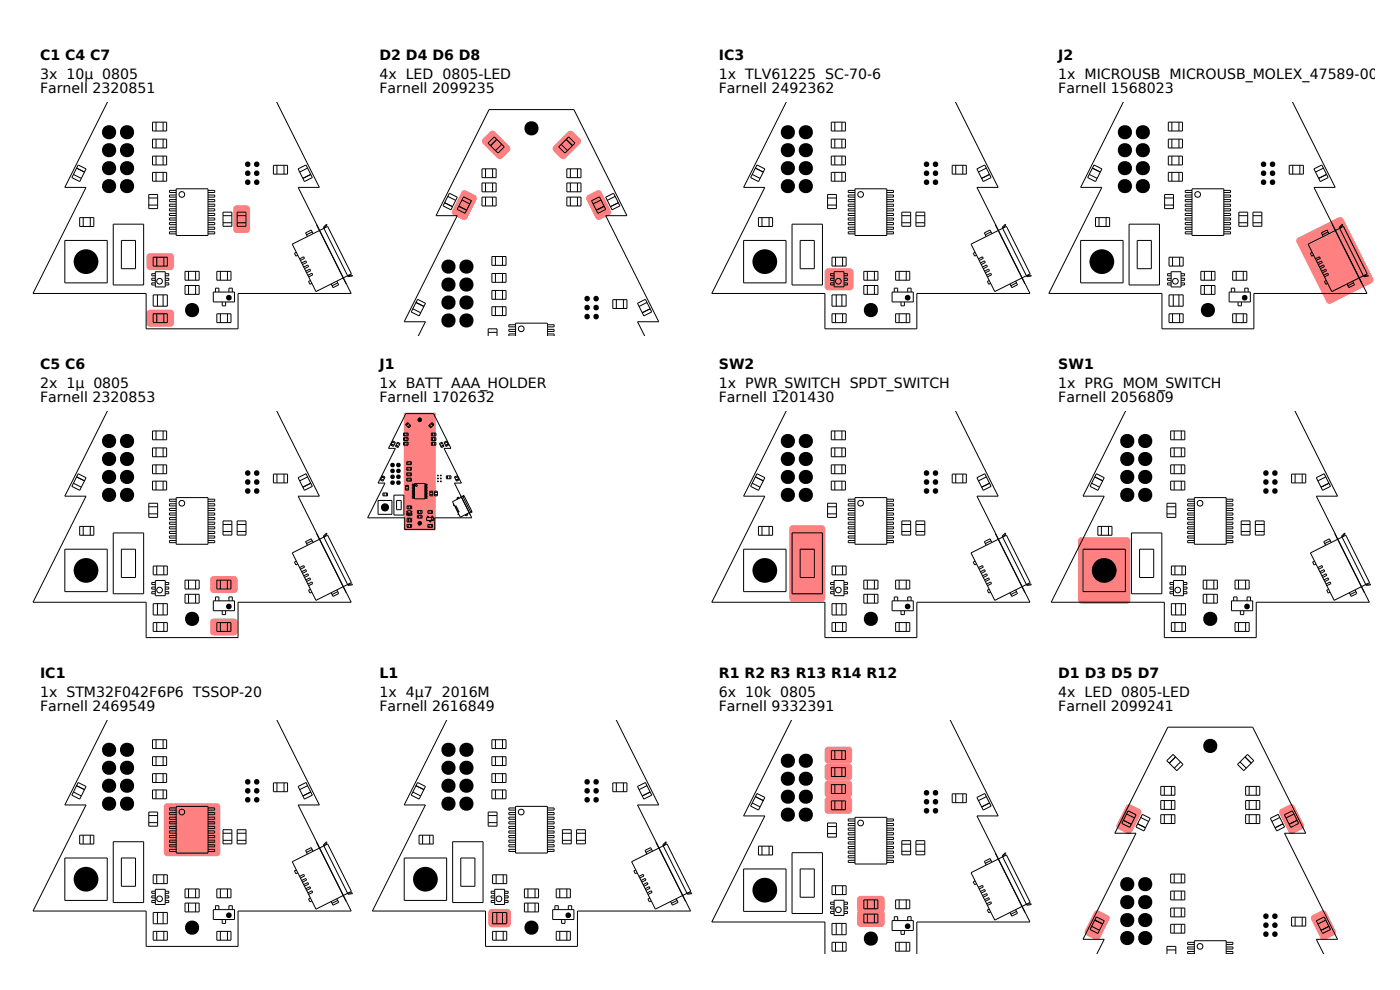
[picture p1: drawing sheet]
<svg xmlns="http://www.w3.org/2000/svg" width="297mm" height="210mm" viewBox="0 0 297 210" stroke-linecap="round" stroke-linejoin="round" font-family="sans-serif">
<defs><g id="words">
<g font-size="3">
<text x="8.5" y="12.8">C1 C4 C7</text>
<text x="8.5" y="16.8">3x 10µ 0805</text>
<text x="80.5" y="12.8">D2 D4 D6 D8</text>
<text x="80.5" y="16.8">4x LED 0805-LED</text>
<text x="152.5" y="12.8">IC3</text>
<text x="152.5" y="16.8">1x TLV61225 SC-70-6</text>
<text x="224.5" y="12.8">J2</text>
<text x="224.5" y="16.8">1x MICROUSB MICROUSB_MOLEX_47589-0001</text>
<text x="8.5" y="19.8">Farnell 2320851</text>
<text x="80.5" y="19.8">Farnell 2099235</text>
<text x="152.5" y="19.8">Farnell 2492362</text>
<text x="224.5" y="19.8">Farnell 1568023</text>
<text x="8.5" y="78.3">C5 C6</text>
<text x="8.5" y="82.3">2x 1µ 0805</text>
<text x="80.5" y="78.3">J1</text>
<text x="80.5" y="82.3">1x BATT AAA_HOLDER</text>
<text x="152.5" y="78.3">SW2</text>
<text x="152.5" y="82.3">1x PWR_SWITCH SPDT_SWITCH</text>
<text x="224.5" y="78.3">SW1</text>
<text x="224.5" y="82.3">1x PRG MOM_SWITCH</text>
<text x="8.5" y="85.3">Farnell 2320853</text>
<text x="80.5" y="85.3">Farnell 1702632</text>
<text x="152.5" y="85.3">Farnell 1201430</text>
<text x="224.5" y="85.3">Farnell 2056809</text>
<text x="8.5" y="143.8">IC1</text>
<text x="80.5" y="143.8">L1</text>
<text x="152.5" y="143.8">R1 R2 R3 R13 R14 R12</text>
<text x="224.5" y="143.8">D1 D3 D5 D7</text>
<text x="8.5" y="147.8">1x STM32F042F6P6 TSSOP-20</text>
<text x="80.5" y="147.8">1x 4µ7 2016M</text>
<text x="152.5" y="147.8">6x 10k 0805</text>
<text x="224.5" y="147.8">4x LED 0805-LED</text>
<text x="8.5" y="150.8">Farnell 2469549</text>
<text x="80.5" y="150.8">Farnell 2616849</text>
<text x="152.5" y="150.8">Farnell 9332391</text>
<text x="224.5" y="150.8">Farnell 2099241</text>
</g>
</g></defs>
<g fill="#ff8080">
<path d="M31.3 53.9l.5-.2h4.4a.75 .75 0 0 1 .7 .8v2.1a.75 .75 0 0 1-.7 .7h-4.4a.75 .75 0 0 1-.7-.7v-2.1z"/>
<path d="M31.3 65.9l.5-.2h4.4a.75 .75 0 0 1 .7 .8v2.1a.75 .75 0 0 1-.7 .7h-4.4a.75 .75 0 0 1-.7-.7v-2.1z"/>
<path d="M49.7 43.8l.5-.2h2.1a.75 .75 0 0 1 .8 .7v4.4a.75 .75 0 0 1-.8 .7h-2.1a.75 .75 0 0 1-.7-.7v-4.4z"/>
</g>
<g fill="#000">
<path d="M15.6 55.5a2.65 2.65 0 0 1 5.3 0 2.65 2.65 0 0 1-5.3 0zM39.3 21.7h3z"/>
<path d="M48 63.2a.6 .6 0 0 1 1.2 0 .6 .6 0 0 1-1.2 0zM53.9 38.7a.6 .6 0 0 1 1.2 0 .6 .6 0 0 1-1.2 0z"/>
<circle cx="23.2" cy="28.1" r="1.51"/>
<circle cx="23.2" cy="35.7" r="1.51"/>
<circle cx="23.2" cy="31.9" r="1.51"/>
<circle cx="23.2" cy="39.5" r="1.51"/>
<circle cx="27" cy="28.1" r="1.51"/>
<circle cx="27" cy="35.7" r="1.51"/>
<circle cx="27" cy="31.9" r="1.51"/>
<circle cx="27" cy="39.5" r="1.51"/>
<circle cx="52.6" cy="38.7" r=".6"/>
<circle cx="52.6" cy="36.8" r=".6"/>
<circle cx="52.6" cy="34.9" r=".59"/>
<circle cx="54.5" cy="36.8" r=".6"/>
<circle cx="54.5" cy="34.9" r=".59"/>
<circle cx="40.8" cy="65.8" r="1.51"/>
</g>
<g fill="none" stroke="#000" stroke-width=".21">
<path d="M15.6 37l1.7 .8M16.2 35.7l1.7 .8M16.6 35l1.7 .8-1.4 2.7-1.7-.8zM22.8 21.7l-9 18.1h4.5l-11.3 22.5h24v7.5h19.5v-7.5h24l-11.2-22.5h4.5l-9.1-18.1M32.4 25.9h3v1.9h-3zM32.4 29.5h3v1.9h-3zM32.4 33.1h3v1.9h-3zM32.4 36.6h3v1.8h-3zM33.1 25.9v1.9M33.1 29.5v1.9M33.1 33.1v1.9M33.1 36.6v1.8"/>
<path d="M34.6 25.9v1.9M34.6 29.5v1.9M34.6 33.1v1.9M34.6 36.6v1.8M58 35.1h3v1.8h-3zM58.8 35.1v1.8M60.3 35.1v1.8M63.2 35.8l1.7-.8 1.4 2.7-1.7 .8zM65.3 35.7l-1.7 .8M65.9 37l-1.6 .8M13.8 51h9v9h-9zM16.9 46.2h3v1.8h-3z"/>
<path d="M17.7 46.2v1.8M19.2 46.2v1.8M24 47.6h6.5v12.9h-6.5zM25.8 51h3v6h-3zM31.6 41.3h1.8v3h-1.8zM31.6 42h1.8M31.6 43.5h1.8M32.5 54.6h3v1.8h-3zM33 59h-.8v.5h.8M33 57.6h2.1v3.3h-2.1zM33 58.1h-.8v.4h.8M33.3 54.6v1.8"/>
<path d="M34.8 54.6v1.8M35.1 59h.7v.5h-.7M35.1 58.1h.7v.4h-.7M37.4 40.1h6.7v9.9h-6.7zM37.4 40.4h-1.4v.4h1.4M37.4 41.4h-1.4v.4h1.4M37.4 42.3h-1.4v.5h1.4M37.4 43.3h-1.4v.5h1.4M37.4 44.3h-1.4v.4h1.4M37.4 45.3h-1.4v.4h1.4M37.4 46.2h-1.4v.5h1.4M37.4 47.2h-1.4v.5h1.4"/>
<path d="M37.4 48.2h-1.4v.4h1.4M37.4 49.2h-1.4v.4h1.4M39.3 57.6h3v1.8h-3zM40 57.6v1.8M41.5 57.6v1.8M44.1 40.4h1.5v.4h-1.5M44.1 41.4h1.5v.4h-1.5M44.1 42.3h1.5v.5h-1.5M44.1 43.3h1.5v.5h-1.5M44.1 44.3h1.5v.4h-1.5M44.1 45.3h1.5v.4h-1.5M44.1 46.2h1.5v.5h-1.5"/>
<path d="M44.1 47.2h1.5v.5h-1.5M44.1 48.2h1.5v.4h-1.5M44.1 49.2h1.5v.4h-1.5M46 57.6h3v1.8h-3zM46.8 57.6v1.8M47.3 45.8h1.9M47.3 47.3h1.9M47.3 45h1.9v3h-1.9zM48.3 57.6v1.8M50.3 45.8h1.9M50.3 47.3h1.9M50.3 45h1.9v3h-1.9z"/>
<path d="M62 51.8l7.5-3.8 5.1 10.1-7.6 3.8zM62.9 53.5l-.4 .2 .3 .6 .4-.2M63.6 54.9l.8-.4 .2 .3-.9 .5M64 55.8l.9-.5 .1 .4-.8 .4M64.4 56.6l.9-.4 .2 .4-.9 .4M64.9 57.5l.8-.4 .2 .3-.9 .5M65.3 58.4l.9-.4 .2 .3-.9 .4M65.9 59.5l-.4 .2 .3 .6 .4-.2M66.2 49.2l-1.2 .6M66.4 49.6l-.4-.8-1.2 .6 .4 .8M67.2 47.7l6.2 12.5M68.7 48.4l.7-.6-.1-.2-.7 .6 5.3 10.5 .9-.1-.1-.2-1 .1"/>
<path d="M71.5 59.6l.4 .8-1.2 .6-.4-.8M32.5 62.6h3v2.4h-3zM32.5 66.6h3v1.8h-3zM33 60h-.8v.5h.8M33.3 66.6v1.8M33.4 62.6v2.4M34.6 62.6v2.4M34.8 66.6v1.8M35.1 60h.7v.5h-.7M39.3 60.6h3v1.8h-3zM40 60.6v1.8M41.5 60.6v1.8"/>
<path d="M45.3 62h4.5v2.1h-4.5zM45.7 62v-.9h.7v.9M46 66.6h3v1.8h-3zM46.8 66.6v1.8M47.1 64.1v.8h.8v-.8M48.3 66.6v1.8M48.6 62v-.9h.7v.9M71.7 60l-1.3 .6"/>
<circle cx="33.9" cy="59.7" r=".6"/>
<circle cx="38.6" cy="41.3" r=".6"/>
</g>
<g fill="#ff8080">
<path d="M44.8 122.4l.5-.2h4.4a.75 .75 0 0 1 .7 .8v2.1a.75 .75 0 0 1-.7 .7h-4.4a.75 .75 0 0 1-.7-.7v-2.1z"/>
<path d="M44.8 131.4l.5-.2h4.4a.75 .75 0 0 1 .7 .8v2.1a.75 .75 0 0 1-.7 .7h-4.4a.75 .75 0 0 1-.7-.7v-2.1z"/>
</g>
<g fill="#000">
<path d="M15.6 121a2.65 2.65 0 0 1 5.3 0 2.65 2.65 0 0 1-5.3 0zM39.3 87.2h3z"/>
<path d="M48 128.7a.6 .6 0 0 1 1.2 0 .6 .6 0 0 1-1.2 0zM53.9 104.2a.6 .6 0 0 1 1.2 0 .6 .6 0 0 1-1.2 0z"/>
<circle cx="23.2" cy="93.6" r="1.51"/>
<circle cx="23.2" cy="97.4" r="1.51"/>
<circle cx="27" cy="93.6" r="1.51"/>
<circle cx="27" cy="97.4" r="1.51"/>
<circle cx="23.2" cy="101.2" r="1.51"/>
<circle cx="23.2" cy="105" r="1.51"/>
<circle cx="27" cy="101.2" r="1.51"/>
<circle cx="27" cy="105" r="1.51"/>
<circle cx="52.6" cy="104.2" r=".6"/>
<circle cx="52.6" cy="100.4" r=".6"/>
<circle cx="52.6" cy="102.3" r=".59"/>
<circle cx="54.5" cy="100.4" r=".6"/>
<circle cx="54.5" cy="102.3" r=".59"/>
<circle cx="40.8" cy="131.3" r="1.51"/>
</g>
<g fill="none" stroke="#000" stroke-width=".21">
<path d="M22.8 87.2l-9 18.1h4.5l-11.3 22.5h24v7.5h19.5v-7.5h24l-11.2-22.5h4.5l-9.1-18.1M32.4 91.4h3v1.9h-3zM32.4 95h3v1.9h-3zM32.4 98.6h3v1.9h-3zM33.1 91.4v1.9M33.1 95v1.9M33.1 98.6v1.9M34.6 91.4v1.9M34.6 95v1.9M34.6 98.6v1.9M13.8 116.5h9v9h-9zM15.6 102.5l1.7 .9"/>
<path d="M16.2 101.2l1.7 .8M16.6 100.5l1.7 .8-1.4 2.7-1.7-.8zM16.9 111.7h3v1.9h-3zM17.7 111.7v1.9M19.2 111.7v1.9M24 113.1h6.5v12.9h-6.5zM25.8 116.5h3v6h-3zM31.6 106.8h1.8v3h-1.8zM31.6 107.5h1.8M31.6 109h1.8M32.4 102.1h3v1.9h-3zM33.1 102.1v1.9"/>
<path d="M34.6 102.1v1.9M37.4 105.6h6.7v9.9h-6.7zM37.4 105.9h-1.4v.5h1.4M37.4 106.9h-1.4v.4h1.4M37.4 107.9h-1.4v.4h1.4M37.4 108.8h-1.4v.5h1.4M37.4 109.8h-1.4v.5h1.4M37.4 110.8h-1.4v.4h1.4M37.4 111.8h-1.4v.4h1.4M37.4 112.7h-1.4v.5h1.4M37.4 113.7h-1.4v.5h1.4M37.4 114.7h-1.4v.4h1.4"/>
<path d="M44.1 105.9h1.5v.5h-1.5M44.1 106.9h1.5v.4h-1.5M44.1 107.9h1.5v.4h-1.5M44.1 108.8h1.5v.5h-1.5M44.1 109.8h1.5v.5h-1.5M44.1 110.8h1.5v.4h-1.5M44.1 111.8h1.5v.4h-1.5M44.1 112.7h1.5v.5h-1.5M44.1 113.7h1.5v.5h-1.5M44.1 114.7h1.5v.4h-1.5M47.3 111.3h1.9M47.3 112.8h1.9"/>
<path d="M47.3 110.5h1.9v3h-1.9zM50.3 111.3h1.9M50.3 112.8h1.9M50.3 110.5h1.9v3h-1.9zM58 100.6h3v1.9h-3zM58.8 100.6v1.9M60.3 100.6v1.9M62 117.3l7.5-3.8 5.1 10.1-7.6 3.8zM62.9 119l-.4 .2 .3 .7 .4-.3M63.2 101.3l1.7-.8 1.4 2.7-1.7 .8zM65.3 101.2l-1.7 .8M65.9 102.5l-1.6 .9"/>
<path d="M66.2 114.7l-1.2 .6M66.4 115.1l-.4-.8-1.2 .6 .4 .8M67.2 113.2l6.2 12.5M68.7 113.9l.7-.6-.1-.2-.7 .6 5.3 10.5 .9-.1-.1-.2-1 .1M32.5 120.1h3v1.9h-3zM32.5 128.1h3v2.4h-3zM32.5 132.1h3v1.9h-3zM33 125.5h-.8v.5h.8M33 124.5h-.8v.5h.8M33 123.2h2.1v3.2h-2.1zM33 123.6h-.8v.4h.8M33.3 120.1v1.9"/>
<path d="M33.3 132.1v1.9M33.4 128.1v2.4M34.6 128.1v2.4M34.8 120.1v1.9M34.8 132.1v1.9M35.1 125.5h.7v.5h-.7M35.1 124.5h.7v.5h-.7M35.1 123.6h.7v.4h-.7M39.3 123.1h3v1.9h-3zM39.3 126.1h3v1.9h-3zM40 123.1v1.9M40 126.1v1.9"/>
<path d="M41.5 123.1v1.9M41.5 126.1v1.9M45.3 127.5h4.5v2.1h-4.5zM45.7 127.5v-.9h.7v.9M46 123.1h3v1.9h-3zM46 132.1h3v1.9h-3zM46.8 123.1v1.9M46.8 132.1v1.9M47.1 129.6v.8h.8v-.8M48.3 123.1v1.9M48.3 132.1v1.9M48.6 127.5v-.9h.7v.9"/>
<path d="M63.6 120.4l.8-.4 .2 .3-.9 .5M64 121.3l.9-.5 .1 .4-.8 .4M64.4 122.2l.9-.5 .2 .4-.9 .4M64.9 123l.8-.4 .2 .3-.9 .5M65.3 123.9l.9-.4 .2 .3-.9 .5M65.9 125l-.4 .2 .3 .6 .4-.2M71.5 125.1l.4 .8-1.2 .6-.4-.7M71.7 125.5l-1.3 .6"/>
<circle cx="38.6" cy="106.8" r=".6"/>
<circle cx="33.9" cy="125.2" r=".6"/>
</g>
<path d="M35 170.6l.5-.2h10.5a.75 .75 0 0 1 .8 .7v9.8a.75 .75 0 0 1-.8 .7h-10.5a.75 .75 0 0 1-.7-.7v-9.8z" fill="#ff8080"/>
<g fill="#000">
<path d="M15.6 186.5a2.65 2.65 0 0 1 5.3 0 2.65 2.65 0 0 1-5.3 0zM39.3 152.7h3z"/>
<path d="M48 194.2a.6 .6 0 0 1 1.2 0 .6 .6 0 0 1-1.2 0zM53.9 169.7a.6 .6 0 0 1 1.2 0 .6 .6 0 0 1-1.2 0z"/>
<circle cx="23.2" cy="159.1" r="1.51"/>
<circle cx="27" cy="159.1" r="1.51"/>
<circle cx="23.2" cy="170.5" r="1.51"/>
<circle cx="23.2" cy="166.7" r="1.51"/>
<circle cx="23.2" cy="162.9" r="1.51"/>
<circle cx="27" cy="170.5" r="1.51"/>
<circle cx="27" cy="166.7" r="1.51"/>
<circle cx="27" cy="162.9" r="1.51"/>
<circle cx="52.6" cy="167.8" r=".6"/>
<circle cx="52.6" cy="165.9" r=".6"/>
<circle cx="52.6" cy="169.7" r=".6"/>
<circle cx="54.5" cy="167.8" r=".6"/>
<circle cx="54.5" cy="165.9" r=".6"/>
<circle cx="40.8" cy="196.8" r="1.51"/>
</g>
<g fill="none" stroke="#000" stroke-width=".21">
<path d="M22.8 152.7l-9 18.1h4.5l-11.3 22.5h24v7.5h19.5v-7.5h24l-11.2-22.5h4.5l-9.1-18.1M32.4 156.9h3v1.9h-3zM33.1 156.9v1.9M34.6 156.9v1.9M15.6 168l1.7 .9M16.2 166.7l1.7 .8M16.6 166l1.7 .8-1.4 2.7-1.7-.8zM16.9 177.2h3v1.9h-3zM17.7 177.2v1.9M19.2 177.2v1.9M24 178.6h6.5v12.9h-6.5zM31.6 172.3h1.8v3h-1.8z"/>
<path d="M31.6 173h1.8M31.6 174.5h1.8M32.4 160.5h3v1.9h-3zM32.4 164.1h3v1.9h-3zM32.4 167.6h3v1.9h-3zM33.1 160.5v1.9M33.1 164.1v1.9M33.1 167.6v1.9M34.6 160.5v1.9M34.6 164.1v1.9M34.6 167.6v1.9M37.4 171.1h6.7v9.9h-6.7z"/>
<path d="M37.4 171.4h-1.4v.5h1.4M37.4 172.4h-1.4v.4h1.4M37.4 173.4h-1.4v.4h1.4M37.4 174.3h-1.4v.5h1.4M37.4 175.3h-1.4v.5h1.4M37.4 176.3h-1.4v.4h1.4M37.4 177.3h-1.4v.4h1.4M37.4 178.2h-1.4v.5h1.4M37.4 179.2h-1.4v.5h1.4M44.1 171.4h1.5v.5h-1.5M44.1 172.4h1.5v.4h-1.5M44.1 173.4h1.5v.4h-1.5"/>
<path d="M44.1 174.3h1.5v.5h-1.5M44.1 175.3h1.5v.5h-1.5M44.1 176.3h1.5v.4h-1.5M44.1 177.3h1.5v.4h-1.5M44.1 178.2h1.5v.5h-1.5M44.1 179.2h1.5v.5h-1.5M47.3 176.8h1.9M47.3 178.3h1.9M47.3 176h1.9v3h-1.9zM50.3 176.8h1.9M50.3 178.3h1.9M50.3 176h1.9v3h-1.9z"/>
<path d="M58 166.1h3v1.9h-3zM58.8 166.1v1.9M60.3 166.1v1.9M63.2 166.8l1.7-.8 1.4 2.7-1.7 .8zM65.3 166.7l-1.7 .8M65.9 168l-1.6 .9M67.2 178.7l6.2 12.5M68.7 179.5l.7-.7-.1-.2-.7 .7 5.3 10.4 .9-.1-.1-.2-1 .1M13.8 182h9v9h-9zM25.8 182h3v6h-3zM32.5 185.6h3v1.9h-3zM32.5 193.6h3v2.4h-3z"/>
<path d="M32.5 197.6h3v1.9h-3zM33 191h-.8v.5h.8M33 190h-.8v.5h.8M33 188.7h2.1v3.2h-2.1zM33 189.1h-.8v.4h.8M33.3 185.6v1.9M33.3 197.6v1.9M33.4 193.6v2.4M34.6 193.6v2.4M34.8 185.6v1.9M34.8 197.6v1.9M35.1 191h.7v.5h-.7"/>
<path d="M35.1 190h.7v.5h-.7M35.1 189.1h.7v.4h-.7M37.4 180.2h-1.4v.4h1.4M39.3 188.6h3v1.9h-3zM39.3 191.6h3v1.9h-3zM40 188.6v1.9M40 191.6v1.9M41.5 188.6v1.9M41.5 191.6v1.9M44.1 180.2h1.5v.4h-1.5M45.3 193h4.5v2.1h-4.5zM45.7 193v-.9h.7v.9"/>
<path d="M46 188.6h3v1.9h-3zM46 197.6h3v1.9h-3zM46.8 188.6v1.9M46.8 197.6v1.9M47.1 195.1v.8h.8v-.8M48.3 188.6v1.9M48.3 197.6v1.9M48.6 193v-.9h.7v.9M62 182.8l7.5-3.8 5.1 10.1-7.6 3.8zM62.9 184.6l-.4 .2 .3 .6 .4-.2M63.6 185.9l.8-.4 .2 .3-.9 .5M64 186.8l.9-.4 .1 .3-.8 .4"/>
<path d="M64.4 187.7l.9-.5 .2 .4-.9 .4M64.9 188.5l.8-.4 .2 .4-.9 .4M65.3 189.4l.9-.4 .2 .3-.9 .5M65.9 190.5l-.4 .2 .3 .6 .4-.2M66.2 180.2l-1.2 .6M66.4 180.6l-.4-.8-1.2 .6 .4 .8M71.5 190.7l.4 .7-1.2 .6-.4-.7M71.7 191l-1.3 .6"/>
<circle cx="38.6" cy="172.3" r=".6"/>
<circle cx="33.9" cy="190.7" r=".6"/>
</g>
<g fill="#ff8080">
<path d="M124.5 41.5l2.1-1.1a.75 .75 0 0 1 1.1 .4l1.9 3.8a.75 .75 0 0 1-.3 1.1l-1.9 .9a.75 .75 0 0 1-1-.3l-2-3.9v-.3z"/>
<path d="M120.5 27.9a.75 .75 0 0 1 1.1 0l1.5 1.5a.75 .75 0 0 1 0 1.1l-3.1 3.1a.75 .75 0 0 1-1.1 0l-1.4-1.5a.75 .75 0 0 1 0-1.1z"/>
<path d="M98.1 40.5l.5-.2 .3 .1 1.9 1a.75 .75 0 0 1 .3 1l-2 3.9a.75 .75 0 0 1-1 .3l-1.8-.9a.75 .75 0 0 1-.4-1.1z"/>
<path d="M103.9 27.9a.75 .75 0 0 1 1.1 0l3.1 3.1a.75 .75 0 0 1 0 1.1l-1.5 1.5a.75 .75 0 0 1-1.1 0l-3-3.1a.75 .75 0 0 1 0-1.1z"/>
</g>
<g fill="#000">
<path d="M87.6 71.3h5.3zM111.3 27.2a1.51 1.51 0 0 1 3 0 1.51 1.51 0 0 1-3 0z"/>
<path d="M120 71.3h1.2zM125.9 67.2a.6 .6 0 0 1 1.2 0 .6 .6 0 0 1-1.2 0z"/>
<circle cx="95.2" cy="56.6" r="1.51"/>
<circle cx="99" cy="56.6" r="1.51"/>
<circle cx="95.2" cy="68" r="1.51"/>
<circle cx="95.2" cy="60.4" r="1.51"/>
<circle cx="95.2" cy="64.2" r="1.51"/>
<circle cx="99" cy="68" r="1.51"/>
<circle cx="99" cy="60.4" r="1.51"/>
<circle cx="99" cy="64.2" r="1.51"/>
<circle cx="124.6" cy="67.2" r=".6"/>
<circle cx="124.6" cy="63.4" r=".6"/>
<circle cx="124.6" cy="65.3" r=".6"/>
<circle cx="126.5" cy="63.4" r=".6"/>
<circle cx="126.5" cy="65.3" r=".6"/>
</g>
<g fill="none" stroke="#000" stroke-width=".21">
<path d="M102.3 35.8h3v1.9h-3zM102.3 38.8h3v1.9h-3zM103 35.8v1.9M103 38.8v1.9M103.5 30.4l1.4-1.4 2.1 2.2-1.3 1.3zM104.5 35.8v1.9M104.5 38.8v1.9M105.4 29.6l-1.3 1.3M106.5 30.6l-1.4 1.3M119.1 30.6l1.3 1.3M120.1 29.6l1.4 1.3M120.3 38.8h3v1.9h-3z"/>
<path d="M120.3 35.8h3v1.9h-3zM120.7 29l1.3 1.4-2.1 2.1-1.4-1.3zM121 35.8v1.9M121 38.8v1.9M122.5 35.8v1.9M122.5 38.8v1.9M94.3 43l1.7 .8M95 41.7l1.7 .8M95.3 41l1.7 .8-1.3 2.7-1.7-.8zM97.3 43.8l1.7 .8M98 42.4l1.7 .9M98.3 41.7l1.7 .9-1.3 2.7-1.7-.9z"/>
<path d="M102.3 41.8h3v1.9h-3zM103 41.8v1.9M104.4 54.4h3v1.9h-3zM104.4 58h3v1.9h-3zM104.5 41.8v1.9M105.1 54.4v1.9M105.1 58v1.9M106.6 54.4v1.9M106.6 58v1.9M120.3 41.8h3v1.9h-3zM121 41.8v1.9M122.5 41.8v1.9"/>
<path d="M125.5 42.6l1.7-.9 1.3 2.7-1.7 .9zM127.5 42.4l-1.7 .9M128.2 43.8l-1.7 .8M128.5 41.8l1.7-.8 1.3 2.7-1.7 .8zM130.5 41.7l-1.7 .8M131.2 43l-1.7 .8M87.6 65.5l1.7 .8M88.3 64.2l1.6 .8M88.6 63.5l1.7 .8-1.4 2.7-1.6-.8zM88.7 71.3l1.6-3h-4.5l11.2-22.5h-4.5l11.3-22.5h18l11.2 22.5h-4.5l11.3 22.5h-4.5l1.5 3M103.6 71.3v-1.5h1.9v1.5M103.6 70.5h1.9"/>
<path d="M104.4 61.6h3v1.9h-3zM104.4 65.1h3v1.8h-3zM105.1 61.6v1.9M105.1 65.1v1.8M106.6 61.6v1.9M106.6 65.1v1.8M109.4 70.8h-1.4v.5h1.4v-2.7h6.7v2.7h1.5v-.5h-1.5M109.4 68.9h-1.4v.4h1.4M109.4 69.9h-1.4v.4h1.4M116.1 68.9h1.5v.4h-1.5M116.1 69.9h1.5v.4h-1.5M130 63.6h3v1.8h-3z"/>
<path d="M130.8 63.6v1.8M132.3 63.6v1.8M135.3 64.3l1.6-.8 1.4 2.7-1.7 .8zM137.3 64.2l-1.7 .8M137.9 65.5l-1.6 .8"/>
<circle cx="110.6" cy="69.8" r=".6"/>
</g>
<path d="M85.7 87.6h6.5l.2 .2v24.5l-.2 .2h-6.3l-.2-.2z" fill="#ff8080"/>
<g fill="#000">
<path d="M92.7 102l.2-.1 .2 .3-.2 .1zM92.7 101.4l.2-.1 .2 .3-.2 .1zM92.7 100.8l.2-.1 .2 .3-.2 .1zM93.4 101.4l.1-.1 .2 .3-.2 .1zM93.4 100.8l.1-.1 .2 .3-.2 .1z"/>
<path d="M80.8 107.6a.87 .87 0 0 1 1.7 0 .87 .87 0 0 1-1.7 0zM88.6 89a.5 .5 0 0 1 .9 0 .5 .5 0 0 1-.9 0z"/>
<path d="M91.4 110.1l.2-.1 .2 .2-.2 .1zM93.4 102l.1-.1 .2 .3-.2 .1z"/>
<circle cx="83.3" cy="98.7" r=".5"/>
<circle cx="83.3" cy="99.9" r=".5"/>
<circle cx="84.5" cy="98.7" r=".49"/>
<circle cx="84.5" cy="99.9" r=".49"/>
<circle cx="83.3" cy="102.4" r=".5"/>
<circle cx="83.3" cy="101.2" r=".5"/>
<circle cx="84.5" cy="102.4" r=".49"/>
<circle cx="84.5" cy="101.2" r=".5"/>
<circle cx="89.1" cy="111" r=".5"/>
</g>
<g fill="none" stroke="#000" stroke-width=".21">
<path d="M83 94.2l.6 .3M83.2 93.8l.6 .3M83.3 93.6l.6 .2-.4 .9-.6-.3zM84 94.5l.5 .2M84.2 94l.6 .3M84.3 93.8l.6 .3-.5 .9-.5-.3zM85.6 93.8h1v.6h-1zM85.6 91.9h1v.6h-1zM85.6 92.8h1v.7h-1zM85.9 91.9v.6M85.9 92.8v.7M85.9 93.8v.6"/>
<path d="M86.1 87.8h5.9l3.7 7.3h-1.5l3.7 7.4h-1.5l3.7 7.4h-7.9v2.4h-6.3v-2.4h-7.9l3.7-7.4h-1.5l3.7-7.4h-1.5zM86.3 98h1v.6h-1zM86.3 99.1h1v.6h-1zM86.4 91.9v.6M86.4 92.8v.7M86.4 93.8v.6M86.5 89.6l.7 .7-.5 .5-.7-.7zM86.5 98v.6M86.5 99.1v.6M86.6 89.8l-.4 .5M87 90.2l-.4 .4M87 98v.6"/>
<path d="M87 99.1v.6M90.9 90.3l.7-.7 .5 .5-.7 .7zM91.1 90.2l.5 .4M91.5 89.8l.4 .5M91.5 93.8h1v.6h-1zM91.5 92.8h1v.7h-1zM91.5 91.9h1v.6h-1zM91.8 91.9v.6M91.8 92.8v.7M91.8 93.8v.6M92.2 91.9v.6M92.2 92.8v.7"/>
<path d="M92.2 93.8v.6M93.2 94.1l.6-.3 .4 .9-.5 .3zM93.9 94l-.6 .3M94.1 94.5l-.5 .2M94.2 93.8l.6-.2 .4 .8-.6 .3zM94.9 93.8l-.6 .3M95.1 94.2l-.6 .3M80.2 106.2h3v2.9h-3zM80.8 101.6l.6 .3M81 101.1l.6 .3M81.1 100.9l.6 .3-.5 .9-.5-.3zM81.2 104.6h1v.6h-1z"/>
<path d="M81.5 104.6v.6M82 104.6v.6M83.6 105h2.1v4.3h-2.1zM84.1 106.2h1v1.9h-1zM86 103h.7v1h-.7zM86 103.2h.7M86 103.7h.7M86.3 100.3h1v.6h-1zM86.3 101.4h1v.7h-1zM86.4 107.3h.9v.6h-.9zM86.4 110h.9v.7h-.9zM86.4 111.3h.9v.6h-.9z"/>
<path d="M86.5 109.1h-.2v.2h.2M86.5 108.8h-.2v.1h.2M86.5 108.3h.7v1.1h-.7zM86.5 108.5h-.2v.1h.2M86.5 100.3v.6M86.5 101.4v.7M86.6 107.3v.6M86.6 111.3v.6M86.6 110v.7M86.7 108.8l.3 .2-.1 .2-.3-.2zM87 100.3v.6M87 101.4v.7"/>
<path d="M87 110v.7M87.1 107.3v.6M87.1 111.3v.6M87.2 109.1h.2v.2h-.2M87.2 108.8h.2v.1h-.2M87.2 108.5h.2v.1h-.2M87.9 104.6h-.4v.2h.4M87.9 104h-.4v.1h.4M87.9 104.3h-.4v.1h.4M87.9 104.9h-.4v.2h.4M87.9 102.6h2.3v3.2h-2.3zM87.9 102.7h-.4v.1h.4"/>
<path d="M87.9 103h-.4v.2h.4M87.9 103.3h-.4v.2h.4M87.9 103.7h-.4v.1h.4M87.9 105.2h-.4v.2h.4M87.9 105.6h-.4v.1h.4M88.2 102.8l.3 .2-.1 .2-.3-.2zM88.6 108.3h.9v.6h-.9zM88.6 109.3h.9v.6h-.9zM88.8 108.3v.6M88.8 109.3v.6M89.3 108.3v.6M89.3 109.3v.6"/>
<path d="M90.2 104.6h.4v.2h-.4M90.2 104h.4v.1h-.4M90.2 104.3h.4v.1h-.4M90.2 104.9h.4v.2h-.4M90.2 102.7h.4v.1h-.4M90.2 103h.4v.2h-.4M90.2 103.3h.4v.2h-.4M90.2 103.7h.4v.1h-.4M90.2 105.2h.4v.2h-.4M90.2 105.6h.4v.1h-.4M90.5 109.8h1.5v.6h-1.5zM90.7 109.8v-.3h.2v.3"/>
<path d="M90.8 108.3h1v.6h-1zM90.8 111.3h1v.6h-1zM91 108.3v.6M91 111.3v.6M91.1 110.4v.3h.3v-.3M91.2 104.2h.6v1h-.6zM91.2 104.5h.6M91.2 104.9h.6M91.5 108.3v.6M91.5 111.3v.6M91.6 109.8v-.3h.2v.3M92.2 104.2h.6v1h-.6z"/>
<path d="M92.2 104.5h.6M92.2 104.9h.6M94.7 101h1v.6h-1zM94.9 101v.6M95.4 101v.6M96 106.4l2.5-1.2 1.6 3.3-2.4 1.2zM96.3 107l-.1 .1 .1 .2 .1-.1M96.4 101.2l.6-.3 .4 .9-.5 .3zM96.5 107.4l.3-.1 .1 .1-.3 .2M96.7 107.7l.2-.1 .1 .1-.3 .1M96.8 108l.3-.1v.1l-.2 .1M96.9 108.3l.3-.1 .1 .1-.3 .1"/>
<path d="M97.1 101.1l-.6 .3M97.1 108.6l.3-.2v.2l-.3 .1M97.3 109h-.2l.1 .2h.2M97.3 101.6l-.6 .3M97.4 105.6l-.4 .2M97.5 105.7l-.2-.3-.4 .2 .2 .3M98.2 105.3l.2-.3-.2 .3 1.7 3.4 .3-.1h-.3M99.1 109l.1 .2-.4 .2-.1-.2M99.2 109.1l-.4 .2"/>
</g>
<path d="M103.8 193l.6-.2h3.3a.75 .75 0 0 1 .7 .8v2.4a.75 .75 0 0 1-.7 .7h-3.3a.75 .75 0 0 1-.8-.7v-2.4z" fill="#ff8080"/>
<g fill="#000">
<path d="M87.6 186.5a2.65 2.65 0 0 1 5.3 0 2.65 2.65 0 0 1-5.3 0zM111.3 152.7h3z"/>
<path d="M120 194.2a.6 .6 0 0 1 1.2 0 .6 .6 0 0 1-1.2 0zM125.9 169.7a.6 .6 0 0 1 1.2 0 .6 .6 0 0 1-1.2 0z"/>
<circle cx="95.2" cy="159.1" r="1.51"/>
<circle cx="99" cy="159.1" r="1.51"/>
<circle cx="95.2" cy="170.5" r="1.51"/>
<circle cx="95.2" cy="166.7" r="1.51"/>
<circle cx="95.2" cy="162.9" r="1.51"/>
<circle cx="99" cy="170.5" r="1.51"/>
<circle cx="99" cy="166.7" r="1.51"/>
<circle cx="99" cy="162.9" r="1.51"/>
<circle cx="124.6" cy="167.8" r=".6"/>
<circle cx="124.6" cy="165.9" r=".6"/>
<circle cx="124.6" cy="169.7" r=".6"/>
<circle cx="126.5" cy="167.8" r=".6"/>
<circle cx="126.5" cy="165.9" r=".6"/>
<circle cx="112.8" cy="196.8" r="1.51"/>
</g>
<g fill="none" stroke="#000" stroke-width=".21">
<path d="M94.8 152.7l-9 18.1h4.5l-11.3 22.5h24v7.5h19.5v-7.5h24l-11.2-22.5h4.5l-9.1-18.1M104.4 156.9h3v1.9h-3zM105.1 156.9v1.9M106.6 156.9v1.9M87.6 168l1.7 .9M88.3 166.7l1.6 .8M88.6 166l1.7 .8-1.4 2.7-1.6-.8zM88.9 177.2h3v1.9h-3zM89.7 177.2v1.9M91.2 177.2v1.9M96 178.6h6.5v12.9h-6.5zM103.6 172.3h1.9v3h-1.9z"/>
<path d="M103.6 173h1.9M103.6 174.5h1.9M104.4 160.5h3v1.9h-3zM104.4 164.1h3v1.9h-3zM104.4 167.6h3v1.9h-3zM105.1 160.5v1.9M105.1 164.1v1.9M105.1 167.6v1.9M106.6 160.5v1.9M106.6 164.1v1.9M106.6 167.6v1.9M109.4 171.1h6.7v9.9h-6.7z"/>
<path d="M109.4 171.4h-1.4v.5h1.4M109.4 172.4h-1.4v.4h1.4M109.4 173.4h-1.4v.4h1.4M109.4 174.3h-1.4v.5h1.4M109.4 175.3h-1.4v.5h1.4M109.4 176.3h-1.4v.4h1.4M109.4 177.3h-1.4v.4h1.4M109.4 178.2h-1.4v.5h1.4M109.4 179.2h-1.4v.5h1.4M116.1 171.4h1.5v.5h-1.5M116.1 172.4h1.5v.4h-1.5M116.1 173.4h1.5v.4h-1.5"/>
<path d="M116.1 174.3h1.5v.5h-1.5M116.1 175.3h1.5v.5h-1.5M116.1 176.3h1.5v.4h-1.5M116.1 177.3h1.5v.4h-1.5M116.1 178.2h1.5v.5h-1.5M116.1 179.2h1.5v.5h-1.5M119.3 176.8h1.9M119.3 178.3h1.9M119.3 176h1.9v3h-1.9zM122.3 176.8h1.9M122.3 178.3h1.9M122.3 176h1.9v3h-1.9z"/>
<path d="M130 166.1h3v1.9h-3zM130.8 166.1v1.9M132.3 166.1v1.9M135.3 166.8l1.6-.8 1.4 2.7-1.7 .8zM137.3 166.7l-1.7 .8M137.9 168l-1.6 .9M139.2 178.7l6.2 12.5M140.7 179.5l.7-.7-.1-.2-.7 .7 5.3 10.4 .9-.1-.1-.2-.9 .1M85.8 182h9v9h-9zM97.8 182h3v6h-3zM104.5 185.6h3v1.9h-3zM104.5 193.6h3v2.4h-3z"/>
<path d="M104.5 197.6h3v1.9h-3zM105 191h-.8v.5h.8M105 190h-.8v.5h.8M105 188.7h2.1v3.2h-2.1zM105 189.1h-.8v.4h.8M105.3 185.6v1.9M105.3 197.6v1.9M105.4 193.6v2.4M106.6 193.6v2.4M106.8 185.6v1.9M106.8 197.6v1.9M107.1 191h.7v.5h-.7"/>
<path d="M107.1 190h.7v.5h-.7M107.1 189.1h.7v.4h-.7M109.4 180.2h-1.4v.4h1.4M111.3 188.6h3v1.9h-3zM111.3 191.6h3v1.9h-3zM112 188.6v1.9M112 191.6v1.9M113.5 188.6v1.9M113.5 191.6v1.9M116.1 180.2h1.5v.4h-1.5M117.3 193h4.5v2.1h-4.5zM117.7 193v-.9h.7v.9"/>
<path d="M118 188.6h3v1.9h-3zM118 197.6h3v1.9h-3zM118.8 188.6v1.9M118.8 197.6v1.9M119.2 195.1v.8h.7v-.8M120.3 188.6v1.9M120.3 197.6v1.9M120.6 193v-.9h.7v.9M134 182.8l7.5-3.8 5.1 10.1-7.5 3.8zM134.9 184.6l-.4 .2 .3 .6 .4-.2M135.6 185.9l.8-.4 .2 .3-.9 .5M136 186.8l.9-.4 .2 .3-.9 .4"/>
<path d="M136.4 187.7l.9-.5 .2 .4-.9 .4M136.9 188.5l.9-.4 .1 .4-.8 .4M137.3 189.4l.9-.4 .2 .3-.9 .5M137.9 190.5l-.4 .2 .3 .6 .4-.2M138.3 180.2l-1.3 .6M138.4 180.6l-.3-.8-1.3 .6 .4 .8M143.5 190.7l.4 .7-1.2 .6-.4-.7M143.7 191l-1.2 .6"/>
<circle cx="110.6" cy="172.3" r=".6"/>
<circle cx="105.9" cy="190.7" r=".6"/>
</g>
<path d="M175.2 57.2l.5-.3h4.6a.75 .75 0 0 1 .8 .8v3.1a.75 .75 0 0 1-.8 .8h-4.6a.75 .75 0 0 1-.8-.8v-3.1z" fill="#ff8080"/>
<g fill="#000">
<path d="M159.6 55.5a2.65 2.65 0 0 1 5.3 0 2.65 2.65 0 0 1-5.3 0zM183.3 21.7h3z"/>
<path d="M192 63.2a.6 .6 0 0 1 1.2 0 .6 .6 0 0 1-1.2 0zM197.9 38.7a.6 .6 0 0 1 1.2 0 .6 .6 0 0 1-1.2 0z"/>
<circle cx="167.2" cy="28.1" r="1.51"/>
<circle cx="167.2" cy="35.7" r="1.51"/>
<circle cx="167.2" cy="31.9" r="1.51"/>
<circle cx="167.2" cy="39.5" r="1.51"/>
<circle cx="171" cy="28.1" r="1.51"/>
<circle cx="171" cy="31.9" r="1.51"/>
<circle cx="171" cy="35.7" r="1.51"/>
<circle cx="171" cy="39.5" r="1.51"/>
<circle cx="196.6" cy="38.7" r=".6"/>
<circle cx="196.6" cy="36.8" r=".6"/>
<circle cx="196.6" cy="34.9" r=".59"/>
<circle cx="198.5" cy="36.8" r=".6"/>
<circle cx="198.5" cy="34.9" r=".59"/>
<circle cx="184.8" cy="65.8" r="1.51"/>
</g>
<g fill="none" stroke="#000" stroke-width=".21">
<path d="M159.6 37l1.7 .8M160.3 35.7l1.6 .8M160.6 35l1.7 .8-1.4 2.7-1.6-.8zM166.8 21.7l-9 18.1h4.5l-11.3 22.5h24v7.5h19.5v-7.5h24l-11.2-22.5h4.5l-9-18.1M176.4 25.9h3v1.9h-3zM176.4 29.5h3v1.9h-3zM176.4 33.1h3v1.9h-3zM176.4 36.6h3v1.8h-3zM177.1 25.9v1.9M177.1 29.5v1.9M177.1 33.1v1.9M177.1 36.6v1.8"/>
<path d="M178.6 25.9v1.9M178.6 29.5v1.9M178.6 33.1v1.9M178.6 36.6v1.8M202 35.1h3v1.8h-3zM202.8 35.1v1.8M204.3 35.1v1.8M207.3 35.8l1.6-.8 1.4 2.7-1.7 .8zM209.3 35.7l-1.7 .8M210 37l-1.7 .8M157.8 51h9v9h-9zM160.9 46.2h3v1.8h-3z"/>
<path d="M161.7 46.2v1.8M163.2 46.2v1.8M168 47.6h6.5v12.9h-6.5zM169.8 51h3v6h-3zM175.6 41.3h1.9v3h-1.9zM175.6 42h1.9M175.6 43.5h1.9M176.5 54.6h3v1.8h-3zM177 59h-.8v.5h.8M177 57.6h2.1v3.3h-2.1zM177 58.1h-.8v.4h.8M177.3 54.6v1.8"/>
<path d="M178.8 54.6v1.8M179.1 59h.7v.5h-.7M179.1 58.1h.7v.4h-.7M181.4 40.1h6.7v9.9h-6.7zM181.4 40.4h-1.4v.4h1.4M181.4 41.4h-1.4v.4h1.4M181.4 42.3h-1.4v.5h1.4M181.4 43.3h-1.4v.5h1.4M181.4 44.3h-1.4v.4h1.4M181.4 45.3h-1.4v.4h1.4M181.4 46.2h-1.4v.5h1.4M181.4 47.2h-1.4v.5h1.4"/>
<path d="M181.4 48.2h-1.4v.4h1.4M181.4 49.2h-1.4v.4h1.4M183.3 57.6h3v1.8h-3zM184 57.6v1.8M185.5 57.6v1.8M188.1 40.4h1.5v.4h-1.5M188.1 41.4h1.5v.4h-1.5M188.1 42.3h1.5v.5h-1.5M188.1 43.3h1.5v.5h-1.5M188.1 44.3h1.5v.4h-1.5M188.1 45.3h1.5v.4h-1.5M188.1 46.2h1.5v.5h-1.5"/>
<path d="M188.1 47.2h1.5v.5h-1.5M188.1 48.2h1.5v.4h-1.5M188.1 49.2h1.5v.4h-1.5M190 57.6h3v1.8h-3zM190.8 57.6v1.8M191.3 45.8h1.9M191.3 47.3h1.9M191.3 45h1.9v3h-1.9zM192.3 57.6v1.8M194.3 45.8h1.9M194.3 47.3h1.9M194.3 45h1.9v3h-1.9z"/>
<path d="M206 51.8l7.5-3.8 5.1 10.1-7.5 3.8zM206.9 53.5l-.4 .2 .3 .6 .4-.2M207.6 54.9l.9-.4 .1 .3-.8 .5M208 55.8l.9-.5 .2 .4-.9 .4M208.5 56.6l.8-.4 .2 .4-.9 .4M208.9 57.5l.9-.4 .1 .3-.8 .5M209.3 58.4l.9-.4 .2 .3-.9 .4M209.9 59.5l-.4 .2 .3 .6 .4-.2M210.3 49.2l-1.2 .6M210.4 49.6l-.3-.8-1.2 .6 .3 .8M211.2 47.7l6.3 12.5M212.7 48.4l.7-.6-.1-.2-.7 .6 5.3 10.5 .9-.1-.1-.2-.9 .1"/>
<path d="M215.5 59.6l.4 .8-1.2 .6-.4-.8M176.5 62.6h3v2.4h-3zM176.5 66.6h3v1.8h-3zM177 60h-.8v.5h.8M177.3 66.6v1.8M177.4 62.6v2.4M178.6 62.6v2.4M178.8 66.6v1.8M179.1 60h.7v.5h-.7M183.3 60.6h3v1.8h-3zM184 60.6v1.8M185.5 60.6v1.8"/>
<path d="M189.3 62h4.5v2.1h-4.5zM189.7 62v-.9h.8v.9M190 66.6h3v1.8h-3zM190.8 66.6v1.8M191.2 64.1v.8h.7v-.8M192.3 66.6v1.8M192.6 62v-.9h.7v.9M215.7 60l-1.2 .6"/>
<circle cx="177.9" cy="59.7" r=".6"/>
<circle cx="182.6" cy="41.3" r=".6"/>
</g>
<path d="M167.7 111.6l.5-.2h6.1a.75 .75 0 0 1 .8 .8v14.7a.75 .75 0 0 1-.8 .7h-6.1a.75 .75 0 0 1-.8-.7v-14.7z" fill="#ff8080"/>
<g fill="#000">
<path d="M159.6 121a2.65 2.65 0 0 1 5.3 0 2.65 2.65 0 0 1-5.3 0zM183.3 87.2h3z"/>
<path d="M192 128.7a.6 .6 0 0 1 1.2 0 .6 .6 0 0 1-1.2 0zM197.9 104.2a.6 .6 0 0 1 1.2 0 .6 .6 0 0 1-1.2 0z"/>
<circle cx="167.2" cy="93.6" r="1.51"/>
<circle cx="167.2" cy="97.4" r="1.51"/>
<circle cx="171" cy="93.6" r="1.51"/>
<circle cx="171" cy="97.4" r="1.51"/>
<circle cx="167.2" cy="105" r="1.51"/>
<circle cx="167.2" cy="101.2" r="1.51"/>
<circle cx="171" cy="101.2" r="1.51"/>
<circle cx="171" cy="105" r="1.51"/>
<circle cx="196.6" cy="104.2" r=".6"/>
<circle cx="196.6" cy="100.4" r=".6"/>
<circle cx="196.6" cy="102.3" r=".59"/>
<circle cx="198.5" cy="100.4" r=".6"/>
<circle cx="198.5" cy="102.3" r=".59"/>
<circle cx="184.8" cy="131.3" r="1.51"/>
</g>
<g fill="none" stroke="#000" stroke-width=".21">
<path d="M166.8 87.2l-9 18.1h4.5l-11.3 22.5h24v7.5h19.5v-7.5h24l-11.2-22.5h4.5l-9-18.1M176.4 91.4h3v1.9h-3zM176.4 95h3v1.9h-3zM176.4 98.6h3v1.9h-3zM177.1 91.4v1.9M177.1 95v1.9M177.1 98.6v1.9M178.6 91.4v1.9M178.6 95v1.9M178.6 98.6v1.9M157.8 116.5h9v9h-9zM159.6 102.5l1.7 .9"/>
<path d="M160.3 101.2l1.6 .8M160.6 100.5l1.7 .8-1.4 2.7-1.6-.8zM160.9 111.7h3v1.9h-3zM161.7 111.7v1.9M163.2 111.7v1.9M168 113.1h6.5v12.9h-6.5zM169.8 116.5h3v6h-3zM175.6 106.8h1.9v3h-1.9zM175.6 107.5h1.9M175.6 109h1.9M176.4 102.1h3v1.9h-3zM177.1 102.1v1.9"/>
<path d="M178.6 102.1v1.9M181.4 105.6h6.7v9.9h-6.7zM181.4 105.9h-1.4v.5h1.4M181.4 106.9h-1.4v.4h1.4M181.4 107.9h-1.4v.4h1.4M181.4 108.8h-1.4v.5h1.4M181.4 109.8h-1.4v.5h1.4M181.4 110.8h-1.4v.4h1.4M181.4 111.8h-1.4v.4h1.4M181.4 112.7h-1.4v.5h1.4M181.4 113.7h-1.4v.5h1.4M181.4 114.7h-1.4v.4h1.4"/>
<path d="M188.1 105.9h1.5v.5h-1.5M188.1 106.9h1.5v.4h-1.5M188.1 107.9h1.5v.4h-1.5M188.1 108.8h1.5v.5h-1.5M188.1 109.8h1.5v.5h-1.5M188.1 110.8h1.5v.4h-1.5M188.1 111.8h1.5v.4h-1.5M188.1 112.7h1.5v.5h-1.5M188.1 113.7h1.5v.5h-1.5M188.1 114.7h1.5v.4h-1.5M191.3 111.3h1.9M191.3 112.8h1.9"/>
<path d="M191.3 110.5h1.9v3h-1.9zM194.3 111.3h1.9M194.3 112.8h1.9M194.3 110.5h1.9v3h-1.9zM202 100.6h3v1.9h-3zM202.8 100.6v1.9M204.3 100.6v1.9M206 117.3l7.5-3.8 5.1 10.1-7.5 3.8zM206.9 119l-.4 .2 .3 .7 .4-.3M207.3 101.3l1.6-.8 1.4 2.7-1.7 .8zM209.3 101.2l-1.7 .8M210 102.5l-1.7 .9"/>
<path d="M210.3 114.7l-1.2 .6M210.4 115.1l-.3-.8-1.2 .6 .3 .8M211.2 113.2l6.3 12.5M212.7 113.9l.7-.6-.1-.2-.7 .6 5.3 10.5 .9-.1-.1-.2-.9 .1M176.5 120.1h3v1.9h-3zM176.5 128.1h3v2.4h-3zM176.5 132.1h3v1.9h-3zM177 125.5h-.8v.5h.8M177 124.5h-.8v.5h.8M177 123.2h2.1v3.2h-2.1zM177 123.6h-.8v.4h.8M177.3 120.1v1.9"/>
<path d="M177.3 132.1v1.9M177.4 128.1v2.4M178.6 128.1v2.4M178.8 120.1v1.9M178.8 132.1v1.9M179.1 125.5h.7v.5h-.7M179.1 124.5h.7v.5h-.7M179.1 123.6h.7v.4h-.7M183.3 123.1h3v1.9h-3zM183.3 126.1h3v1.9h-3zM184 123.1v1.9M184 126.1v1.9"/>
<path d="M185.5 123.1v1.9M185.5 126.1v1.9M189.3 127.5h4.5v2.1h-4.5zM189.7 127.5v-.9h.8v.9M190 123.1h3v1.9h-3zM190 132.1h3v1.9h-3zM190.8 123.1v1.9M190.8 132.1v1.9M191.2 129.6v.8h.7v-.8M192.3 123.1v1.9M192.3 132.1v1.9M192.6 127.5v-.9h.7v.9"/>
<path d="M207.6 120.4l.9-.4 .1 .3-.8 .5M208 121.3l.9-.5 .2 .4-.9 .4M208.5 122.2l.8-.5 .2 .4-.9 .4M208.9 123l.9-.4 .1 .3-.8 .5M209.3 123.9l.9-.4 .2 .3-.9 .5M209.9 125l-.4 .2 .3 .6 .4-.2M215.5 125.1l.4 .8-1.2 .6-.4-.7M215.7 125.5l-1.2 .6"/>
<circle cx="182.6" cy="106.8" r=".6"/>
<circle cx="177.9" cy="125.2" r=".6"/>
</g>
<g fill="#ff8080">
<path d="M182.1 190.3l.5-.3h4.3a.75 .75 0 0 1 .8 .8v2.1a.75 .75 0 0 1-.8 .7h-4.3a.75 .75 0 0 1-.8-.7v-2.1z"/>
<path d="M182.1 193.3l.5-.3h4.3a.75 .75 0 0 1 .8 .8v2.1a.75 .75 0 0 1-.8 .8h-4.3a.75 .75 0 0 1-.8-.8v-2.1z"/>
<path d="M175.2 165.8l.5-.2h4.3a.75 .75 0 0 1 .8 .7v2.1a.75 .75 0 0 1-.8 .8h-4.3a.75 .75 0 0 1-.8-.8v-2.1z"/>
<path d="M175.2 169.3l.5-.3h4.3a.75 .75 0 0 1 .8 .8v2.1a.75 .75 0 0 1-.8 .7h-4.3a.75 .75 0 0 1-.8-.7v-2.1z"/>
<path d="M175.2 162.2l.5-.2h4.3a.75 .75 0 0 1 .8 .7v2.1a.75 .75 0 0 1-.8 .8h-4.3a.75 .75 0 0 1-.8-.8v-2.1z"/>
<path d="M175.2 158.6l.5-.2h4.3a.75 .75 0 0 1 .8 .7v2.1a.75 .75 0 0 1-.8 .8h-4.3a.75 .75 0 0 1-.8-.8v-2.1z"/>
</g>
<g fill="#000">
<path d="M159.6 188.8a2.65 2.65 0 0 1 5.3 0 2.65 2.65 0 0 1-5.3 0zM183.3 152.7h3z"/>
<path d="M192 196.5a.6 .6 0 0 1 1.2 0 .6 .6 0 0 1-1.2 0zM197.9 172a.6 .6 0 0 1 1.2 0 .6 .6 0 0 1-1.2 0z"/>
<circle cx="167.2" cy="165.2" r="1.51"/>
<circle cx="167.2" cy="161.4" r="1.51"/>
<circle cx="167.2" cy="169" r="1.51"/>
<circle cx="167.2" cy="172.8" r="1.51"/>
<circle cx="171" cy="165.2" r="1.51"/>
<circle cx="171" cy="161.4" r="1.51"/>
<circle cx="171" cy="169" r="1.51"/>
<circle cx="171" cy="172.8" r="1.51"/>
<circle cx="196.6" cy="170.1" r=".6"/>
<circle cx="196.6" cy="172" r=".6"/>
<circle cx="196.6" cy="168.2" r=".59"/>
<circle cx="198.5" cy="170.1" r=".6"/>
<circle cx="198.5" cy="168.2" r=".59"/>
<circle cx="184.8" cy="199.1" r="1.51"/>
</g>
<g fill="none" stroke="#000" stroke-width=".21">
<path d="M168 152.7l-10.2 20.4h4.5l-11.3 22.5h24v6.7M176.4 159.3h3v1.8h-3zM177.1 159.3v1.8M178.6 159.3v1.8M201.6 152.7l10.2 20.4h-4.5l11.2 22.5h-24v6.7M159.6 170.3l1.7 .9M160.3 169l1.6 .8M160.6 168.3l1.7 .9-1.4 2.7-1.6-.9zM160.9 179.5h3v1.9h-3zM161.7 179.5v1.9M163.2 179.5v1.9M175.6 174.6h1.9v3h-1.9z"/>
<path d="M175.6 175.3h1.9M175.6 176.8h1.9M176.4 162.9h3v1.8h-3zM176.4 166.5h3v1.8h-3zM176.4 169.9h3v1.9h-3zM177.1 162.9v1.8M177.1 166.5v1.8M177.1 169.9v1.9M178.6 162.9v1.8M178.6 166.5v1.8M178.6 169.9v1.9M181.4 178.6h-1.4v.5h1.4"/>
<path d="M181.4 173.4h6.7v9.9h-6.7zM181.4 173.7h-1.4v.5h1.4M181.4 174.7h-1.4v.5h1.4M181.4 175.7h-1.4v.4h1.4M181.4 176.7h-1.4v.4h1.4M181.4 177.6h-1.4v.5h1.4M181.4 179.6h-1.4v.4h1.4M188.1 178.6h1.5v.5h-1.5M188.1 173.7h1.5v.5h-1.5M188.1 174.7h1.5v.5h-1.5M188.1 175.7h1.5v.4h-1.5M188.1 176.7h1.5v.4h-1.5"/>
<path d="M188.1 177.6h1.5v.5h-1.5M188.1 179.6h1.5v.4h-1.5M191.3 179.1h1.9M191.3 178.3h1.9v3h-1.9zM194.3 179.1h1.9M194.3 178.3h1.9v3h-1.9zM202 168.4h3v1.9h-3zM202.8 168.4v1.9M204.3 168.4v1.9M207.3 169.2l1.6-.9 1.4 2.7-1.7 .9zM209.3 169l-1.7 .8M210 170.3l-1.7 .9"/>
<path d="M157.8 184.3h9v9h-9zM168 180.9h6.5v12.9h-6.5zM169.8 184.3h3v6h-3zM176.5 187.9h3v1.9h-3zM176.5 195.9h3v2.4h-3zM176.5 199.9h3v1.9h-3zM177 193.3h-.8v.5h.8M177 192.4h-.8v.4h.8M177 191h2.1v3.2h-2.1zM177 191.4h-.8v.4h.8M177.3 187.9v1.9M177.3 199.9v1.9"/>
<path d="M177.4 195.9v2.4M178.6 195.9v2.4M178.8 187.9v1.9M178.8 199.9v1.9M179.1 193.3h.7v.5h-.7M179.1 192.4h.7v.4h-.7M179.1 191.4h.7v.4h-.7M181.4 180.6h-1.4v.4h1.4M181.4 181.5h-1.4v.5h1.4M181.4 182.5h-1.4v.5h1.4M183.3 190.9h3v1.9h-3zM183.3 193.9h3v1.9h-3z"/>
<path d="M184 190.9v1.9M184 193.9v1.9M185.5 190.9v1.9M185.5 193.9v1.9M188.1 180.6h1.5v.4h-1.5M188.1 181.5h1.5v.5h-1.5M188.1 182.5h1.5v.5h-1.5M189.3 195.3h4.5v2.1h-4.5zM189.7 195.3v-.8h.8v.8M190 190.9h3v1.9h-3zM190 199.9h3v1.9h-3zM190.8 190.9v1.9"/>
<path d="M190.8 199.9v1.9M191.2 197.4v.8h.7v-.8M191.3 180.6h1.9M192.3 190.9v1.9M192.3 199.9v1.9M192.6 195.3v-.8h.7v.8M194.3 180.6h1.9M206 185.1l7.5-3.7 5.1 10-7.5 3.8zM206.9 186.9l-.4 .2 .3 .6 .4-.2M207.6 188.2l.9-.4 .1 .4-.8 .4M208 189.1l.9-.4 .2 .3-.9 .5M208.5 190l.8-.4 .2 .3-.9 .4"/>
<path d="M208.9 190.9l.9-.5 .1 .4-.8 .4M209.3 191.7l.9-.4 .2 .3-.9 .5M209.9 192.8l-.4 .3 .3 .6 .4-.2M210.3 182.5l-1.2 .6M210.4 182.9l-.3-.8-1.2 .6 .3 .8M211.2 181l6.3 12.5M212.7 181.8l.7-.7-.1-.2-.7 .7 5.3 10.4 .9-.1-.1-.2-.9 .1M215.5 193l.4 .8-1.2 .6-.4-.8M215.7 193.4l-1.2 .6"/>
<circle cx="182.6" cy="174.6" r=".6"/>
<circle cx="177.9" cy="193" r=".6"/>
</g>
<path d="M275.2 50.6l8.8-4.5a.75 .75 0 0 1 1 .4l6.3 12.6a.75 .75 0 0 1-.3 1l-8.6 4.3a.75 .75 0 0 1-1-.4l-6.3-12.6-.1-.3z" fill="#ff8080"/>
<g fill="#000">
<path d="M231.2 55.5a2.63 2.63 0 0 1 5.2 0 2.63 2.63 0 0 1-5.2 0zM254.8 21.7h3z"/>
<path d="M263.5 63.2a.6 .6 0 0 1 1.2 0 .6 .6 0 0 1-1.2 0zM269.4 38.7a.6 .6 0 0 1 1.2 0 .6 .6 0 0 1-1.2 0z"/>
<circle cx="238.7" cy="28.1" r="1.51"/>
<circle cx="238.7" cy="31.9" r="1.51"/>
<circle cx="238.7" cy="35.7" r="1.51"/>
<circle cx="238.7" cy="39.5" r="1.51"/>
<circle cx="242.5" cy="28.1" r="1.51"/>
<circle cx="242.5" cy="31.9" r="1.51"/>
<circle cx="242.5" cy="35.7" r="1.51"/>
<circle cx="242.5" cy="39.5" r="1.51"/>
<circle cx="268.1" cy="38.7" r=".6"/>
<circle cx="268.1" cy="36.8" r=".6"/>
<circle cx="268.1" cy="34.9" r=".59"/>
<circle cx="270" cy="36.8" r=".6"/>
<circle cx="270" cy="34.9" r=".59"/>
<circle cx="256.3" cy="65.8" r="1.51"/>
</g>
<g fill="none" stroke="#000" stroke-width=".21">
<path d="M231.1 37l1.7 .8M231.8 35.7l1.7 .8M232.1 35l1.7 .8-1.4 2.7-1.6-.8zM238.3 21.7l-9 18.1h4.5l-11.3 22.5h24v7.5h19.5v-7.5h24l-11.2-22.5h4.5l-9-18.1M247.9 25.9h3v1.9h-3zM247.9 29.5h3v1.9h-3zM247.9 33.1h3v1.9h-3zM247.9 36.6h3v1.8h-3zM248.6 25.9v1.9M248.6 29.5v1.9M248.6 33.1v1.9M248.6 36.6v1.8"/>
<path d="M250.1 25.9v1.9M250.1 29.5v1.9M250.1 33.1v1.9M250.1 36.6v1.8M273.5 35.1h3v1.8h-3zM274.3 35.1v1.8M275.8 35.1v1.8M278.8 35.8l1.7-.8 1.3 2.7-1.7 .8zM280.8 35.7l-1.7 .8M281.5 37l-1.7 .8M229.3 51h9v9h-9zM232.4 46.2h3v1.8h-3z"/>
<path d="M233.2 46.2v1.8M234.7 46.2v1.8M239.6 47.6h6.4v12.9h-6.4zM241.3 51h3v6h-3zM247.1 41.3h1.9v3h-1.9zM247.1 42h1.9M247.1 43.5h1.9M248 54.6h3v1.8h-3zM248.5 59h-.8v.5h.8M248.5 57.6h2.1v3.3h-2.1zM248.5 58.1h-.8v.4h.8M248.8 54.6v1.8"/>
<path d="M250.3 54.6v1.8M250.6 59h.7v.5h-.7M250.6 58.1h.7v.4h-.7M252.9 40.1h6.8v9.9h-6.8zM252.9 40.4h-1.4v.4h1.4M252.9 41.4h-1.4v.4h1.4M252.9 42.3h-1.4v.5h1.4M252.9 43.3h-1.4v.5h1.4M252.9 44.3h-1.4v.4h1.4M252.9 45.3h-1.4v.4h1.4M252.9 46.2h-1.4v.5h1.4M252.9 47.2h-1.4v.5h1.4"/>
<path d="M252.9 48.2h-1.4v.4h1.4M252.9 49.2h-1.4v.4h1.4M254.8 57.6h3v1.8h-3zM255.5 57.6v1.8M257 57.6v1.8M259.7 40.4h1.4v.4h-1.4M259.7 41.4h1.4v.4h-1.4M259.7 42.3h1.4v.5h-1.4M259.7 43.3h1.4v.5h-1.4M259.7 44.3h1.4v.4h-1.4M259.7 45.3h1.4v.4h-1.4M259.7 46.2h1.4v.5h-1.4"/>
<path d="M259.7 47.2h1.4v.5h-1.4M259.7 48.2h1.4v.4h-1.4M259.7 49.2h1.4v.4h-1.4M261.5 57.6h3v1.8h-3zM262.3 57.6v1.8M262.8 45.8h1.9M262.8 47.3h1.9M262.8 45h1.9v3h-1.9zM263.8 57.6v1.8M265.8 45.8h1.9M265.8 47.3h1.9M265.8 45h1.9v3h-1.9z"/>
<path d="M277.5 51.8l7.5-3.8 5.1 10.1-7.5 3.8zM278.4 53.5l-.4 .2 .3 .6 .4-.2M279.1 54.9l.9-.4 .1 .3-.8 .5M279.5 55.8l.9-.5 .2 .4-.9 .4M280 56.6l.8-.4 .2 .4-.9 .4M280.4 57.5l.9-.4 .1 .3-.8 .5M280.8 58.4l.9-.4 .2 .3-.9 .4M281.4 59.5l-.4 .2 .3 .6 .4-.2M281.8 49.2l-1.2 .6M282 49.6l-.4-.8-1.2 .6 .4 .8M282.7 47.7l6.3 12.5M284.2 48.4l.7-.6-.1-.2-.7 .6 5.3 10.5 .9-.1-.1-.2-.9 .1"/>
<path d="M287 59.6l.4 .8-1.2 .6-.4-.8M248 62.6h3v2.4h-3zM248 66.6h3v1.8h-3zM248.5 60h-.8v.5h.8M248.8 66.6v1.8M248.9 62.6v2.4M250.1 62.6v2.4M250.3 66.6v1.8M250.6 60h.7v.5h-.7M254.8 60.6h3v1.8h-3zM255.5 60.6v1.8M257 60.6v1.8"/>
<path d="M260.8 62h4.5v2.1h-4.5zM261.2 62v-.9h.8v.9M261.5 66.6h3v1.8h-3zM262.3 66.6v1.8M262.7 64.1v.8h.7v-.8M263.8 66.6v1.8M264.1 62v-.9h.7v.9M287.2 60l-1.2 .6"/>
<circle cx="249.4" cy="59.7" r=".6"/>
<circle cx="254.1" cy="41.3" r=".6"/>
</g>
<path d="M228.9 114.2l.6-.2h9.6a.75 .75 0 0 1 .7 .7v12.6a.75 .75 0 0 1-.7 .8h-9.6a.75 .75 0 0 1-.8-.8v-12.6z" fill="#ff8080"/>
<g fill="#000">
<path d="M231.7 121a2.63 2.63 0 0 1 5.2 0 2.63 2.63 0 0 1-5.2 0zM255.3 87.2h3z"/>
<path d="M264 128.7a.6 .6 0 0 1 1.2 0 .6 .6 0 0 1-1.2 0zM269.9 104.2a.6 .6 0 0 1 1.2 0 .6 .6 0 0 1-1.2 0z"/>
<circle cx="239.2" cy="93.6" r="1.51"/>
<circle cx="239.2" cy="97.4" r="1.51"/>
<circle cx="243" cy="93.6" r="1.51"/>
<circle cx="243" cy="97.4" r="1.51"/>
<circle cx="239.2" cy="101.2" r="1.51"/>
<circle cx="239.2" cy="105" r="1.51"/>
<circle cx="243" cy="101.2" r="1.51"/>
<circle cx="243" cy="105" r="1.51"/>
<circle cx="268.6" cy="104.2" r=".6"/>
<circle cx="268.6" cy="100.4" r=".6"/>
<circle cx="268.6" cy="102.3" r=".59"/>
<circle cx="270.5" cy="100.4" r=".6"/>
<circle cx="270.5" cy="102.3" r=".59"/>
<circle cx="256.8" cy="131.3" r="1.51"/>
</g>
<g fill="none" stroke="#000" stroke-width=".21">
<path d="M238.8 87.2l-9 18.1h4.5l-11.3 22.5h24v7.5h19.5v-7.5h24l-11.2-22.5h4.5l-9-18.1M248.4 91.4h3v1.9h-3zM248.4 95h3v1.9h-3zM248.4 98.6h3v1.9h-3zM249.1 91.4v1.9M249.1 95v1.9M249.1 98.6v1.9M250.6 91.4v1.9M250.6 95v1.9M250.6 98.6v1.9M229.8 116.5h9v9h-9zM231.6 102.5l1.7 .9"/>
<path d="M232.3 101.2l1.7 .8M232.6 100.5l1.7 .8-1.4 2.7-1.6-.8zM232.9 111.7h3v1.9h-3zM233.7 111.7v1.9M235.2 111.7v1.9M240.1 113.1h6.4v12.9h-6.4zM241.8 116.5h3v6h-3zM247.6 106.8h1.9v3h-1.9zM247.6 107.5h1.9M247.6 109h1.9M248.4 102.1h3v1.9h-3zM249.1 102.1v1.9"/>
<path d="M250.6 102.1v1.9M253.4 105.6h6.8v9.9h-6.8zM253.4 105.9h-1.4v.5h1.4M253.4 106.9h-1.4v.4h1.4M253.4 107.9h-1.4v.4h1.4M253.4 108.8h-1.4v.5h1.4M253.4 109.8h-1.4v.5h1.4M253.4 110.8h-1.4v.4h1.4M253.4 111.8h-1.4v.4h1.4M253.4 112.7h-1.4v.5h1.4M253.4 113.7h-1.4v.5h1.4M253.4 114.7h-1.4v.4h1.4"/>
<path d="M260.2 105.9h1.4v.5h-1.4M260.2 106.9h1.4v.4h-1.4M260.2 107.9h1.4v.4h-1.4M260.2 108.8h1.4v.5h-1.4M260.2 109.8h1.4v.5h-1.4M260.2 110.8h1.4v.4h-1.4M260.2 111.8h1.4v.4h-1.4M260.2 112.7h1.4v.5h-1.4M260.2 113.7h1.4v.5h-1.4M260.2 114.7h1.4v.4h-1.4M263.3 111.3h1.9M263.3 112.8h1.9"/>
<path d="M263.3 110.5h1.9v3h-1.9zM266.3 111.3h1.9M266.3 112.8h1.9M266.3 110.5h1.9v3h-1.9zM274 100.6h3v1.9h-3zM274.8 100.6v1.9M276.3 100.6v1.9M278 117.3l7.5-3.8 5.1 10.1-7.5 3.8zM278.9 119l-.4 .2 .3 .7 .4-.3M279.3 101.3l1.7-.8 1.3 2.7-1.7 .8zM281.3 101.2l-1.7 .8M282 102.5l-1.7 .9"/>
<path d="M282.3 114.7l-1.2 .6M282.5 115.1l-.4-.8-1.2 .6 .4 .8M283.2 113.2l6.3 12.5M284.7 113.9l.7-.6-.1-.2-.7 .6 5.3 10.5 .9-.1-.1-.2-.9 .1M248.5 120.1h3v1.9h-3zM248.5 128.1h3v2.4h-3zM248.5 132.1h3v1.9h-3zM249 125.5h-.8v.5h.8M249 124.5h-.8v.5h.8M249 123.2h2.1v3.2h-2.1zM249 123.6h-.8v.4h.8M249.3 120.1v1.9"/>
<path d="M249.3 132.1v1.9M249.4 128.1v2.4M250.6 128.1v2.4M250.8 120.1v1.9M250.8 132.1v1.9M251.1 125.5h.7v.5h-.7M251.1 124.5h.7v.5h-.7M251.1 123.6h.7v.4h-.7M255.3 123.1h3v1.9h-3zM255.3 126.1h3v1.9h-3zM256 123.1v1.9M256 126.1v1.9"/>
<path d="M257.5 123.1v1.9M257.5 126.1v1.9M261.3 127.5h4.5v2.1h-4.5zM261.7 127.5v-.9h.8v.9M262 123.1h3v1.9h-3zM262 132.1h3v1.9h-3zM262.8 123.1v1.9M262.8 132.1v1.9M263.2 129.6v.8h.7v-.8M264.3 123.1v1.9M264.3 132.1v1.9M264.6 127.5v-.9h.7v.9"/>
<path d="M279.6 120.4l.9-.4 .1 .3-.8 .5M280 121.3l.9-.5 .2 .4-.9 .4M280.5 122.2l.8-.5 .2 .4-.9 .4M280.9 123l.9-.4 .1 .3-.8 .5M281.3 123.9l.9-.4 .2 .3-.9 .5M281.9 125l-.4 .2 .3 .6 .4-.2M287.5 125.1l.4 .8-1.2 .6-.4-.7M287.7 125.5l-1.2 .6"/>
<circle cx="254.6" cy="106.8" r=".6"/>
<circle cx="249.9" cy="125.2" r=".6"/>
</g>
<g fill="#ff8080">
<path d="M239.1 170.8l.5-.2 .3 .1 1.9 .9a.75 .75 0 0 1 .3 1l-1.9 3.9a.75 .75 0 0 1-1 .4l-1.9-1a.75 .75 0 0 1-.4-1z"/>
<path d="M271.6 171.8l2.1-1.1a.75 .75 0 0 1 1 .3l1.9 3.9a.75 .75 0 0 1-.3 1l-1.9 1a.75 .75 0 0 1-1-.4l-1.9-3.9-.1-.3z"/>
<path d="M278.3 194.3l2.1-1.1a.75 .75 0 0 1 1 .3l2 3.9a.75 .75 0 0 1-.4 1l-1.8 1a.75 .75 0 0 1-1.1-.4l-1.9-3.9-.1-.3z"/>
<path d="M232.3 193.3l.6-.2 .3 .1 1.8 .9a.75 .75 0 0 1 .4 1l-2 3.9a.75 .75 0 0 1-1 .4l-1.9-1a.75 .75 0 0 1-.3-1z"/>
</g>
<g fill="#000">
<path d="M231.7 202.3h5.2zM255.3 158.2a1.51 1.51 0 0 1 3 0 1.51 1.51 0 0 1-3 0z"/>
<path d="M264 202.3h1.2zM269.9 198.2a.6 .6 0 0 1 1.2 0 .6 .6 0 0 1-1.2 0z"/>
<circle cx="239.2" cy="191.4" r="1.51"/>
<circle cx="239.2" cy="187.6" r="1.51"/>
<circle cx="239.2" cy="199" r="1.51"/>
<circle cx="239.2" cy="195.2" r="1.51"/>
<circle cx="243" cy="191.4" r="1.51"/>
<circle cx="243" cy="187.6" r="1.51"/>
<circle cx="243" cy="199" r="1.51"/>
<circle cx="243" cy="195.2" r="1.51"/>
<circle cx="268.6" cy="196.3" r=".6"/>
<circle cx="268.6" cy="194.4" r=".6"/>
<circle cx="268.6" cy="198.2" r=".59"/>
<circle cx="270.5" cy="196.3" r=".6"/>
<circle cx="270.5" cy="194.4" r=".6"/>
</g>
<g fill="none" stroke="#000" stroke-width=".21">
<path d="M238.4 174l1.6 .9M239 172.7l1.7 .8M239.4 172l1.6 .8-1.3 2.7-1.7-.8zM241.4 174.8l1.6 .8M242 173.4l1.7 .9M242.4 172.8l1.6 .8-1.3 2.7-1.7-.9zM246.3 172.8h3v1.9h-3zM246.3 166.8h3v1.9h-3zM246.3 169.8h3v1.9h-3zM247 166.8v1.9M247 169.8v1.9M247 172.8v1.9"/>
<path d="M248.5 166.8v1.9M248.5 169.8v1.9M248.5 172.8v1.9M248.9 160l2.1 2.2-1.3 1.3-2.1-2.1zM249.4 160.6l-1.3 1.3M250.5 161.6l-1.4 1.4M262.6 162.2l2.1-2.2 1.3 1.4-2.1 2.1zM263.1 161.6l1.3 1.4M264.2 160.6l1.3 1.3M264.3 172.8h3v1.9h-3zM264.3 169.8h3v1.9h-3zM264.3 166.8h3v1.9h-3z"/>
<path d="M265 166.8v1.9M265 169.8v1.9M265 172.8v1.9M266.5 166.8v1.9M266.5 169.8v1.9M266.5 172.8v1.9M269.5 173.6l1.7-.8 1.3 2.6-1.6 .9zM271.5 173.4l-1.6 .9M272.2 174.8l-1.7 .8M272.5 172.8l1.7-.8 1.3 2.7-1.6 .8zM274.5 172.7l-1.6 .8M275.2 174l-1.7 .9"/>
<path d="M231.6 196.5l1.7 .9M232.3 195.2l1.7 .8M232.6 194.5l1.7 .9-1.4 2.6-1.6-.8zM248.4 185.4h3v1.9h-3zM248.4 189h3v1.9h-3zM248.4 192.6h3v1.9h-3zM248.4 196.1h3v1.9h-3zM249.1 185.4v1.9M249.1 189v1.9M249.1 192.6v1.9M249.1 196.1v1.9M250.6 185.4v1.9"/>
<path d="M250.6 189v1.9M250.6 192.6v1.9M250.6 196.1v1.9M253.4 199.9h-1.4v.5h1.4M260.2 199.9h1.4v.5h-1.4M274 194.6h3v1.9h-3zM274.8 194.6v1.9M276.3 194.6v1.9M279.3 195.4l1.7-.9 1.3 2.7-1.7 .8zM281.3 195.2l-1.7 .8M282 196.5l-1.7 .9M232.8 202.3l1.5-3h-4.5l11.2-22.5h-4.5l11.3-22.5h18l11.2 22.5h-4.5l11.3 22.5h-4.5l1.5 3"/>
<path d="M247.6 202.3v-1.5h1.9v1.5M247.6 201.5h1.9M253.4 201.9h-1.4v.4h1.4v-2.7h6.8v2.7h1.4v-.4h-1.4M253.4 200.9h-1.4v.4h1.4M260.2 200.9h1.4v.4h-1.4"/>
<circle cx="254.6" cy="200.8" r=".6"/>
</g>
<use href="#words"/>
</svg>
